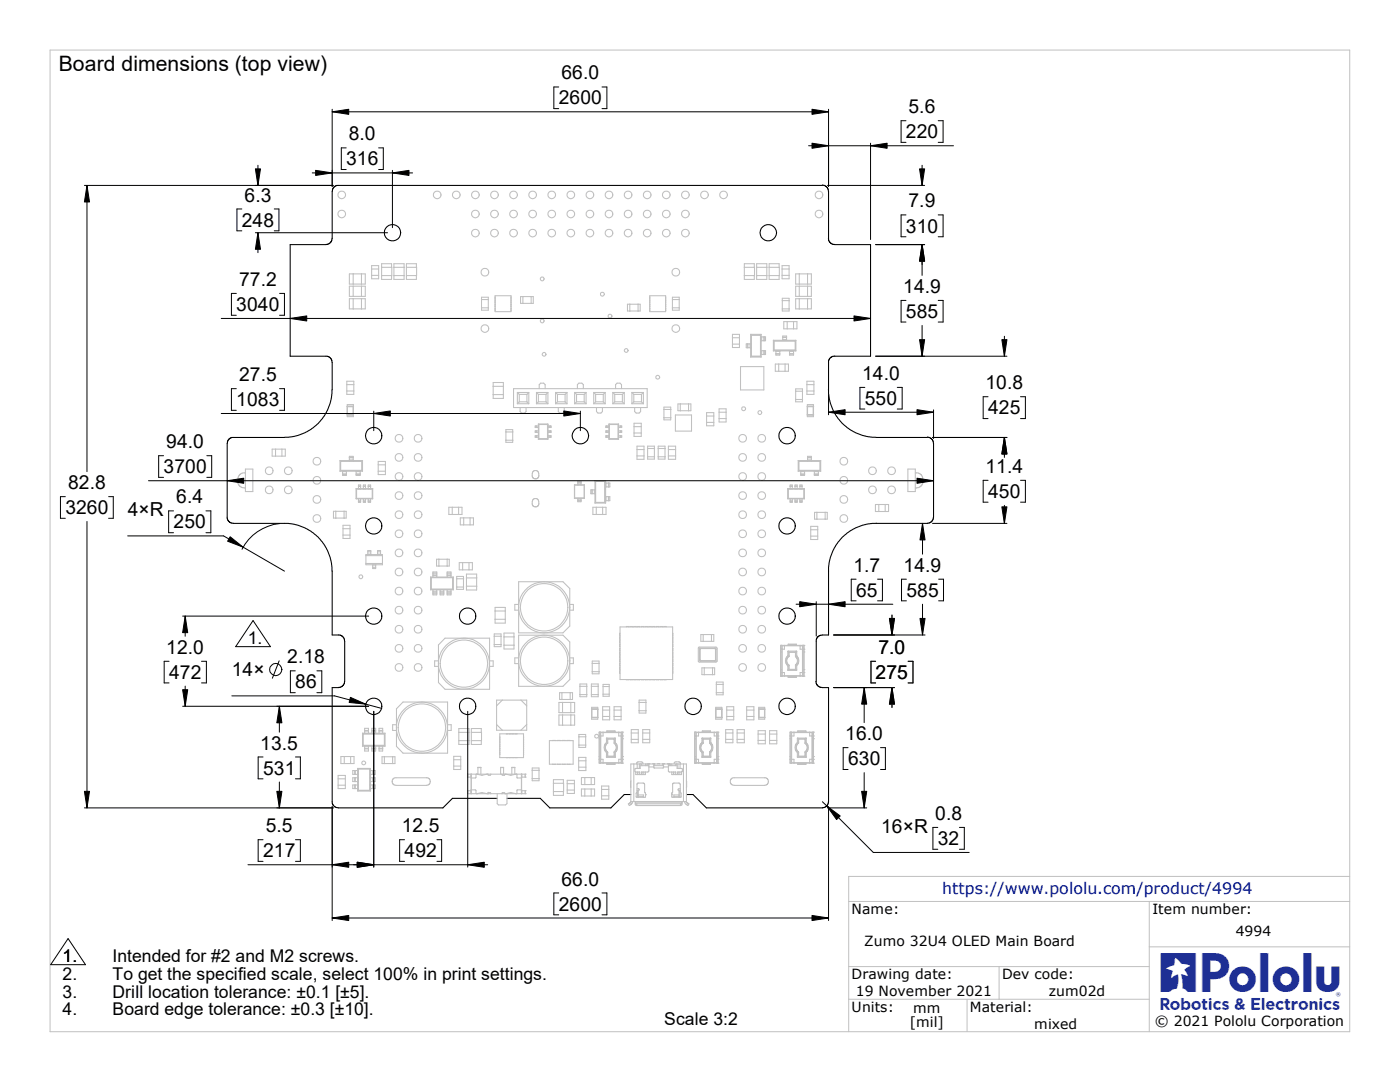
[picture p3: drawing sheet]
<svg xmlns="http://www.w3.org/2000/svg" width="279mm" height="216mm" viewBox="0 0 279 216" stroke-linecap="round" stroke-linejoin="round" font-family="sans-serif">
<defs><g id="words">
<text font-size="7.7" fill="#1e2f94" x="231.7" y="197.9">R</text>
<text font-size="4.2" x="11.7" y="14.1">Board dimensions (top view)</text>
<g font-size="3.9">
<text x="112.1" y="15.8">66.0</text>
<text x="111.5" y="20.8">2600</text>
<text x="181.3" y="22.6">5.6</text>
<text x="69.6" y="28">8.0</text>
<text x="180.8" y="27.6">220</text>
<text x="69.1" y="33">316</text>
<text x="48.8" y="40.2">6.3</text>
<text x="181.3" y="41.4">7.9</text>
<text x="48.3" y="45.2">248</text>
<text x="180.8" y="46.4">310</text>
<text x="47.7" y="57.1">77.2</text>
<text x="180.3" y="58.5">14.9</text>
<text x="47.2" y="62.1">3040</text>
<text x="180.8" y="63.4">585</text>
<text x="47.7" y="76">27.5</text>
<text x="172" y="75.8">14.0</text>
<text x="196.7" y="77.7">10.8</text>
<text x="47.2" y="81">1083</text>
<text x="172.6" y="80.8">550</text>
<text x="197.2" y="82.7">425</text>
<text x="33.2" y="89.4">94.0</text>
<text x="32.6" y="94.4">3700</text>
<text x="196.7" y="94.4">11.4</text>
<text x="13.6" y="97.6">82.8</text>
<text x="35.2" y="100.5">6.4</text>
<text x="197.2" y="99.4">450</text>
<text x="13" y="102.6">3260</text>
<text x="25.5" y="103">4×R</text>
<text x="34.6" y="105.5">250</text>
<text x="170.3" y="114.1">1.7</text>
<text x="170.9" y="119">65</text>
<text x="180.3" y="114.1">14.9</text>
<text x="180.9" y="119">585</text>
<text x="33.2" y="130.4">12.0</text>
<text x="33.7" y="135.4">472</text>
<text x="46.3" y="134.9">14×</text>
<text x="57.3" y="132.4">2.18</text>
<text x="58.9" y="137.4">86</text>
<text x="51.9" y="149.6">13.5</text>
<text x="168.7" y="147.7">16.0</text>
<text x="52.5" y="154.6">531</text>
<text x="169.2" y="152.7">630</text>
<text x="53" y="166">5.5</text>
<text x="80.2" y="166">12.5</text>
<text x="175.9" y="166.2">16×R</text>
<text x="186.6" y="163.6">0.8</text>
<text x="52.5" y="171">217</text>
<text x="80.7" y="171">492</text>
<text x="187.2" y="168.6">32</text>
<text x="112.1" y="176.7">66.0</text>
<text x="111.5" y="181.7">2600</text>
</g>
<g font-size="3.9" fill="#808000">
<text x="175.3" y="130.5">7.0</text>
<text x="174.7" y="135.4">275</text>
</g>
<g font-size="3.5">
<text x="49.4" y="128.6">1.</text>
<text x="12.5" y="192">1.</text>
<text x="12.5" y="195.6">2.</text>
<text x="22.5" y="192">Intended for #2 and M2 screws.</text>
<text x="22.5" y="195.6">To get the specified scale, select 100% in print settings.</text>
<text x="12.5" y="199.1">3.</text>
<text x="12.5" y="202.6">4.</text>
<text x="22.5" y="199.1">Drill location tolerance: ±0.1 [±5].</text>
<text x="22.5" y="202.6">Board edge tolerance: ±0.3 [±10].</text>
<text x="132.6" y="204.6">Scale 3:2</text>
</g>
<text font-size="3.2" fill="#018" x="188.1" y="178.4">https://www.pololu.com/product/4994</text>
<g font-size="2.8">
<text x="170" y="182.4">Name:</text>
<text x="230" y="182.4">Item number:</text>
<text x="172.5" y="188.7">Zumo 32U4 OLED Main Board</text>
<text x="246.6" y="186.7">4994</text>
<text x="170" y="195.4">Drawing date:</text>
<text x="200" y="195.4">Dev code:</text>
<text x="170" y="201.9">Units:</text>
<text x="170.8" y="198.8">19 November 2021</text>
<text x="182.2" y="202.1">mm</text>
<text x="193.6" y="201.9">Material:</text>
<text x="209.3" y="198.8">zum02d</text>
<text x="181.6" y="205">[mil]</text>
<text x="206.4" y="205.2">mixed</text>
<text x="230.5" y="204.7">© 2021 Pololu Corporation</text>
</g>
<text font-size="1" fill="#1e3095" x="266.6" y="198.8">®</text>
</g></defs>
<path d="M10 10h259.4v195.9h-259.4zM169.4 179.9h100M229.4 179.9v26M269.4 174.9h-100v31M169.4 192.9h60M169.4 199.4h60M193 199.4v6.5M199.4 192.9v6.5M229.4 188.9h40" fill="none" stroke="#c0c0c0" stroke-width=".2"/>
<g fill="none" stroke="#c0c0c0" stroke-width=".21">
<path d="M69.7 54.7h3.2v2h-3.2zM69.7 57.1h3.2v2h-3.2zM69.7 59.6h3.2v2h-3.2zM70.5 54.7v2M70.5 57.1v2M70.5 59.6v2M72.1 54.7v2M72.1 57.1v2M72.1 59.6v2M74.2 53h1.4v2.6h-1.4zM74.2 53.7h1.4M74.2 54.9h1.4"/>
<path d="M76.2 53.3h2v1.7h-2M78.1 53.3v-.7h-1.9v3.2h1.9v-.8M78.6 52.6h2v3.2h-2zM78.6 53.3h2.1M78.6 55h2.1M81.1 52.6h2v3.2h-2zM81.1 53.3h2M81.1 55h2M96.1 59.3h1.4v2.6h-1.4zM96.1 59.8h1.4M98.8 59h3.2v3.2h-3.2zM98.8 60h.1"/>
<path d="M98.8 59.7h.1M98.8 59.3h.1M102 60h.1M102 59.7h.1M102 59.3h.1M103.9 59.2h2.5v1.3h-2.5zM104.4 59.2v1.3M106 59.2v1.3M129.7 59h3.1v3.2h-3.1zM129.7 60h.1M129.7 59.7h.1M129.7 59.3h.1"/>
<path d="M132.8 60h.1M132.8 59.7h.1M132.8 59.3h.1M134.2 59.8h1.4M134.2 59.3h1.4v2.6h-1.4zM148.5 53.3h2.1v1.7h-2.1M150.5 53.3v-.7h-2v3.2h2v-.8M151 52.6h2v3.2h-2zM151 53.3h2.1M151 55h2.1M153.5 53.3h2v1.7h-2M155.5 53.3v-.7h-2v3.2h2v-.8"/>
<path d="M156.1 53h1.4v2.6h-1.4zM156.1 53.7h1.4M156.1 54.9h1.4M156.1 59.5h1.4v2.6h-1.4zM156.1 60h1.4M158.8 54.7h3.1v2h-3.1zM158.8 57.1h3.1v2h-3.1zM158.8 59.6h3.1v2h-3.1zM159.5 54.7v2M159.5 57.1v2M159.5 59.6v2M161.2 54.7v2"/>
<path d="M161.2 57.1v2M161.2 59.6v2M69.2 76.1h1.4v2.6h-1.4zM69.2 78h1.4M69.2 76.8h1.4M96.1 61.4h1.4M98.4 76.3h2.1v3.2h-2.1zM98.4 78.7h2.1M98.4 77.1h2.1M98.8 60.7h.1M98.8 61.2h.1M98.8 60.5h.1"/>
<path d="M98.8 61.5h.1M98.8 61.9h.1M102 60.7h.1M102 61.2h.1M102 60.5h.1M102 61.5h.1M102 61.9h.1M102.5 77.6h26.7v3.7h-26.7zM103.3 78.3h2.2M103.3 78.3v2.3M103.3 78.3l.3 .4M103.6 78.7h1.6"/>
<path d="M103.6 78.7v1.5M105.2 78.7v1.5M105.5 78.3l-.3 .4M105.5 78.3v2.3M107.1 78.3v2.3M107.1 78.3h2.2M107.1 78.3l.3 .4M107.4 78.7h1.6M107.4 78.7v1.5M107.6 77.6v-.8l.3-.3h.6l.3 .3v.8M109 78.7v1.5M109.3 78.3l-.3 .4"/>
<path d="M109.3 78.3v2.3M110.9 78.3h2.3M110.9 78.3v2.3M110.9 78.3l.4 .4M111.3 78.7h1.5M111.3 78.7v1.5M112.8 78.7v1.5M113.2 78.3l-.4 .4M113.2 78.3v2.3M114.7 78.3h2.3M114.7 78.3l.4 .4M114.7 78.3v2.3"/>
<path d="M115.1 78.7h1.5M115.1 78.7v1.5M115.2 77.6v-.8l.3-.3h.6l.3 .3v.8M116.6 78.7v1.5M117 78.3l-.4 .4M117 78.3v2.3M118.5 78.3h2.3M118.5 78.3v2.3M118.5 78.3l.4 .4M118.9 78.7h1.5M118.9 78.7v1.5M120.4 78.7v1.5"/>
<path d="M120.8 78.3l-.4 .4M120.8 78.3v2.3M122.3 78.3h2.3M122.3 78.3v2.3M122.3 78.3l.4 .4M122.7 78.7h1.5M122.7 78.7v1.5M122.9 77.6v-.8l.2-.3h.6l.3 .3v.8M124.2 78.7v1.5M124.6 78.3l-.4 .4M124.6 78.3v2.3M125.2 60.7h2.6v1.4h-2.6z"/>
<path d="M125.7 60.7v1.4M126.1 78.3h2.3M126.1 78.3l.4 .4M126.1 78.3v2.3M126.5 78.7h1.5M126.5 78.7v1.5M127.3 60.7v1.4M128 78.7v1.5M128.4 78.3l-.4 .4M128.4 78.3v2.3M129.7 60.7h.1M129.7 61.2h.1"/>
<path d="M129.7 60.5h.1M129.7 61.5h.1M129.7 61.9h.1M132.8 60.7h.1M132.8 61.2h.1M132.8 60.5h.1M132.8 61.5h.1M132.8 61.9h.1M134.2 61.4h1.4M146.2 66.7h1.4v2.6h-1.4zM146.2 67.4h1.4M146.2 68.7h1.4"/>
<path d="M147.8 73.2h4.6v4.6h-4.6zM149.1 69.4h.2M149.1 68.6v.8M149.3 68.6h.4M149.3 68.6h-.4v.8h.2M149.3 69.4h.5M149.3 68.6v.8M149.7 68.6v.8M149.7 68.6h.1M149.8 66.7h2.1M149.8 66.7l.1 .1M149.8 66.7v4.5"/>
<path d="M149.8 71.2h2.1M149.9 66.8v.1M149.9 66.8h1.9M149.9 71.1h1.9M149.9 66.8v4.3M149.9 71.1l-.1 .1M149.9 66.9h1.9M149.9 66.9v4.2M151.8 66.9v4.2M151.8 66.8v.1M151.8 66.8v4.3M151.8 71.1l.1 .1"/>
<path d="M151.9 70h.5M151.9 66.7l-.1 .1M151.9 66.7v4.5M151.9 70.7h.5M151.9 68h.5M151.9 67.2h.5M152 67.2v.8M152 70v.7M152.4 68h.1M152.4 67.2h.1M152.4 70h.1M152.4 70.7h.1"/>
<path d="M152.4 67.2v.8M152.4 70v.7M152.5 70h.3v.7h-.3M152.5 67.2h.3v.8h-.3M152.5 67.2v.8M152.5 70v.7M154.3 70h4.5M154.3 67.9v2.1M154.3 67.9l.1 .1M154.3 67.9h4.5M154.4 68h4.3M154.4 69.9h4.3"/>
<path d="M154.4 68v1.9M154.4 69.9l-.1 .1M154.5 69.8h4.2M154.5 69.8l-.1 .1M154.5 68v1.8M154.7 72.6h2.7v1.5h-2.7zM154.9 70.1h.7M154.9 70.6h.7M154.9 70v.9h.7v-.9M154.9 70.7h.7M155.4 72.6v1.5M156.1 61.6h1.4"/>
<path d="M156.2 67.9v-.8h.8v.8M156.2 67.8h.8M156.2 67.4h.8M156.2 67.3h.8M156.4 64.2h2.6v1.4h-2.6zM156.7 72.6v1.5M157.1 64.2v1.4M157.6 70.1h.8M157.6 70v.9h.8v-.9M157.6 70.6h.8M157.6 70.7h.8M158.4 64.2v1.4"/>
<path d="M158.7 68v1.8M158.7 69.8v.1M158.7 68v1.9M158.7 69.9l.1 .1M158.8 77.6h1.3v2.6h-1.3zM158.8 79.7h1.4M158.8 78.1h1.4M158.8 67.9v2.1M158.8 67.9l-.1 .1M161 76.1h1.4v2.6h-1.4zM161 78h1.4M161 76.8h1.4"/>
<path d="M47.4 96.1l.1 .5 .5 .5 1 .3M49 94.4h-.7l-.5 .4-.3 .5v.8M49 93.6h1.5v4.5h-1.5zM54.3 89.6h2.6v1.4h-2.6zM55 89.6v1.4M56.3 89.6v1.4M67.9 94h4.4M67.9 91.9v2.1M67.9 91.9v.1M67.9 91.9h4.4M67.9 92h4.4M67.9 92v1.9"/>
<path d="M67.9 93.9h4.4M67.9 93.9v.1M68 92v1.9M68 93.9h4.3M68 93.9h-.1M68.4 94.6h.7M68.4 94.1h.7M68.4 94v.9h.7v-.9M68.4 94.7h.7M69.3 82.8h1.2M69.3 80.7h1.2v2.4h-1.2zM69.3 81h1.2"/>
<path d="M69.3 81.2h1.2M69.3 81.2v1.5M69.3 82.7h1.2M69.7 91.8h.8M69.7 91.9v-.8h.8v.8M69.7 91.4h.8M69.7 91.3h.8M70.5 81.2v1.5M71.1 94v.9h.8v-.9M71.1 94.6h.8M71.1 97.5v2M71.1 94.1h.8"/>
<path d="M71.1 94.7h.8M71.1 97.5l.1 .1M71.1 97.5h3.3M71.1 99.5h3.3M71.1 97.5h3.2v2h-3.2M71.2 99.4h3.1M71.2 97.6v1.8M71.2 97.6h3.1M71.2 99.4l-.1 .1M71.5 99.5v.7h.5v-.7M71.5 97.5v-.7h.5v.7M71.5 99.9h.5"/>
<path d="M71.5 97.1h.5M71.5 97h.5M72.2 92l.1 1.9M72.3 93.9v.1M72.3 91.9v2.1M72.3 91.9v.1M72.5 97.5v-.7h.4v.7M72.5 99.5v.7h.4v-.7M72.5 99.9h.4M72.5 97.1h.4M72.5 97h.4M73.5 97.5v-.7h.5v.7"/>
<path d="M73.5 99.5v.7h.5v-.7M73.5 99.9h.5M73.5 97.1h.5M73.5 97h.5M74.3 97.6v1.8M74.3 99.4l.1 .1M74.4 97.5v2M74.4 97.5l-.1 .1M75.5 92.1h1.4v2.6h-1.4zM75.5 94h1.4M75.5 92.8h1.4M101 85.7h1.3v2.6h-1.3z"/>
<path d="M101 87.8h1.4M101 86.2h1.4M103.3 80.6h2.2M103.6 80.2h1.6M103.6 80.2l-.3 .4M103.8 81.3v.8l.3 .3h.6l.3-.3v-.8M105.2 80.2l.3 .4M106.9 86.3h.2M106.9 87.2h.2M106.9 85.3h.2M106.9 85v.3M106.9 86v.3"/>
<path d="M106.9 87v.2M107.1 85v.3M107.1 86v.3M107.1 87v.2M107.1 80.6h2.2M107.1 86.3h.4M107.1 87.2h.4M107.1 85.3h.4M107.4 80.2h1.6M107.4 84.6v3M107.4 80.2l-.3 .4M107.4 84.6l.1 .1"/>
<path d="M107.4 87.6h1.9M107.4 84.6h1.9M107.5 87.6v-2.9h1.8v2.9M107.5 86h-.7v.3h.1M107.5 87h-.7v.2h.1M107.5 85h-.7v.3h.1M107.5 94.9v-.6l-.3-.4h-.6l-.3 .3-.1 .9 .3 .4 .4 .1 .3-.1 .4-.6M107.5 84.7v2.8M107.5 87.5l-.1 .1M107.5 84.7h1.8M107.5 87.5h1.8M109 80.2l.3 .4"/>
<path d="M109.3 84.7v2.8M109.3 87.5v.1M109.3 86h.4M109.3 87h.4M109.3 85h.4M109.3 84.6v3M109.3 84.6v.1M109.3 86.3h.4M109.3 86h.1M109.3 87h.1M109.3 87.2h.4M109.3 85.3h.4"/>
<path d="M109.3 85h.1M109.7 86.3h.2M109.7 85.3h.2M109.7 87.2h.2M109.7 85v.3M109.7 86v.3M109.7 87v.2M109.7 86h.3v.3h-.1M109.7 87h.3v.2h-.1M109.7 85h.3v.3h-.1M109.9 85v.3M109.9 86v.3"/>
<path d="M109.9 87v.2M110.9 80.6h2.3M111.3 80.2h1.5M111.3 80.2l-.4 .4M111.4 81.3v.8l.3 .3h.6l.3-.3v-.8M112.8 80.2l.4 .4M114.6 96.7v2.7M114.6 96.7l.1 .1M114.6 96.7h2M114.6 99.4h2M114.7 80.6h2.3M114.7 96.8v2.6"/>
<path d="M114.7 99.4h1.9M114.7 96.8h1.9M114.7 99.4h-.1M115.1 80.2h1.5M115.1 80.2l-.4 .4M115.3 96.6h.7M115.3 96.7v-.6h.7v.6M115.3 99.4v.7h.7v-.7M115.3 96.4h.7M115.3 99.8h.7M115.3 99.6h.7M115.3 99.9h.7"/>
<path d="M115.3 96.2h.7M116.6 96.8v2.6M116.6 80.2l.4 .4M116.6 99.4h.1M116.6 96.7v.1M116.6 96.7v2.7M118.1 97.7h.1M118.1 98.5h.1M118.1 97.7h-.2v.8h.2M118.1 97.7v.8M118.2 97.7h.4M118.2 98.5h.5"/>
<path d="M118.2 97.7v.8M118.5 80.6h2.3M118.6 97.7v.8M118.6 97.7h.1M118.7 95.9l.2 .1v4.2M118.7 95.9h2.2M118.7 95.9v4.5M118.9 80.2h1.5M118.9 80.2l-.4 .4M119 81.3v.8l.3 .3h.6l.3-.3v-.8M120.4 80.2l.4 .4M120.7 96h-1.9v4.3h1.9"/>
<path d="M120.7 96v4.2M120.7 96v4.3M120.9 95.9v4.5M120.9 95.9l-.2 .1M120.9 99.1h.5M120.9 99.9h.5M120.9 96.4h.5M120.9 97.2h.5M120.9 96.4v.8M120.9 99.1v.8M121 86.3h.2M121 87.2h.2"/>
<path d="M121 85.3h.2M121 85v.3M121 86v.3M121 87v.2M121.2 85v.3M121.2 86v.3M121.2 87v.2M121.2 86.3h.4M121.2 87.2h.4M121.2 85.3h.4M121.4 96.4h.1M121.4 97.2h.1"/>
<path d="M121.4 99.9h.1M121.4 99.1h.1M121.4 96.4v.8M121.4 99.1v.8M121.5 99.1h.2v.8h-.2M121.5 96.4h.2v.8h-.2M121.5 96.4v.8M121.5 99.1v.8M121.5 84.6l.1 .1M121.5 87.6h1.9M121.5 84.6h1.9M121.5 84.6v3"/>
<path d="M121.6 87.6v-2.9h1.8v2.9M121.6 86h-.7v.3h.1M121.6 87h-.7v.2h.1M121.6 85h-.7v.3h.1M121.6 84.7h1.8M121.6 87.5h1.8M121.6 87.5l-.1 .1M121.6 84.7v2.8M122.3 80.6h2.3M122.7 80.2h1.5M122.7 80.2l-.4 .4M123.4 87.5v.1"/>
<path d="M123.4 84.7v2.8M123.4 86.3h.4M123.4 87.2h.4M123.4 85.3h.4M123.4 84.6v.1M123.4 84.6v3M123.5 86h.3M123.5 85h.3M123.5 87h.3M123.8 86.3h.2M123.8 87.2h.2M123.8 85.3h.2"/>
<path d="M123.8 85v.3M123.8 86v.3M123.8 87v.2M123.8 86h.3v.3h-.1M123.8 87h.3v.2h-.1M123.8 85h.3v.3h-.1M124 85v.3M124 86v.3M124 87v.2M124.2 80.2l.4 .4M126.1 80.6h2.3M126.5 80.2h1.5"/>
<path d="M126.5 80.2l-.4 .4M126.5 84.5h1.5v2.6h-1.5zM126.5 86.4h1.5M126.5 85.1h1.5M126.7 81.3v.8l.3 .3h.6l.2-.3v-.8M127.1 89h1.4v2.7h-1.4zM127.1 91h1.4M127.1 89.7h1.4M128 80.2l.4 .4M129.2 89h1.4v2.6h-1.4zM129.2 91.1h1.4M129.2 89.5h1.4"/>
<path d="M131.4 89h1.3v2.6h-1.3zM131.4 91.1h1.4M131.4 89.5h1.4M132.5 81.2h1.4v2.6h-1.4zM132.5 81.7h1.4M132.5 83.4h1.4M133.4 89h1.4v2.7h-1.4zM133.4 91h1.4M133.4 89.7h1.4M134.8 82.8h3.2v3.2h-3.2zM135.3 80.6h2.6v1.4h-2.6zM135.8 80.6v1.4"/>
<path d="M137.4 80.6v1.4M141 82.3h1.5v2.7h-1.5zM141 83h1.5M141 84.3h1.5M143.5 81.6h1.4v2.6h-1.4zM143.5 82.3h1.4M143.5 83.5h1.4M157.2 97.5h3.3M157.2 99.5h3.3M157.2 97.5l.1 .1M157.2 97.5v2M157.3 99.4h3.1"/>
<path d="M157.3 97.6h3.1M157.3 99.4l-.1 .1M157.3 97.6v1.8M157.7 99.5v.7h.4v-.7M157.7 97.5v-.7h.4v.7M157.7 99.9h.4M157.7 97.1h.4M157.7 97h.4M158.7 99.5v.7h.4v-.7M158.7 97.5v-.7h.4v.7M158.7 99.9h.4M158.7 97.1h.4"/>
<path d="M158.7 97h.4M159.3 94h4.5M159.3 91.9h4.5M159.3 91.9v2.1M159.3 91.9l.1 .1M159.4 92h4.3M159.4 93.9h4.3M159.4 93.9l-.1 .1M159.4 92v1.9M159.6 99.5v.7h.5v-.7M159.6 97.5v-.7h.5v.7M159.6 99.9h.5"/>
<path d="M159.6 97.1h.5M159.6 97h.5M159.8 94.6h.8M159.8 94.1h.8M159.8 94.7h.8M159.8 94v.9h.8v-.9M160.4 99.4l.1 .1M160.4 97.6v1.8M160.5 97.5h-3.2v2h3.2M160.5 97.5v2M160.5 97.5l-.1 .1M161.1 82.8h1.2"/>
<path d="M161.1 80.7h1.2v2.4h-1.2zM161.1 81h1.2M161.2 91.8h.7M161.2 91.4h.7M161.2 91.3h.7M161.2 91.9v-.8h.7v.8M161.2 81.2v1.5M161.2 81.2h1.1M161.2 82.7h1.1M161.2 82.7l1.2 .1M162.3 81.2v1.5M162.3 82.7v.1"/>
<path d="M162.3 81.1v.1M162.4 81.1l-1.2 .1M162.5 94.6h.8M162.5 94.1h.8M162.5 94.7h.8M162.5 94v.9h.8v-.9M163.7 93.9h-4.3M163.7 93.9h.1M163.7 92v1.9M163.7 93.9l.1 .1M163.8 91.9v2.1M163.8 91.9l-.1 .1"/>
<path d="M181.2 93.6h1.5v4.5h-1.5zM182.7 94.4h.6l.6 .4 .2 .5 .1 .8M184.2 96.1l-.1 .5-.4 .5-1 .3M66.5 102h2.6v1.4h-2.6zM67 102v1.4M68.5 104.8h1.3v2.6h-1.3zM68.5 106.8h1.3M68.5 105.5h1.3M68.7 102v1.4M71.5 100h.5M72.5 100h.4M73 110.7h3.3v2h-3.3z"/>
<path d="M73 112.4h3.3M73 110.9h3.3M73.4 110.7v-.8h.6v.8M73.4 110.6h.6M73.4 110.1h.6M73.5 100h.5M74.4 112.7v.8h.6v-.8M74.4 112.7h.6M74.4 113.2h.6M75.4 110.6h.5M75.4 110.7v-.8h.5v.8M75.4 110.1h.5"/>
<path d="M85.9 115.1l.2 .2v2.3M85.9 115.1h4.6M85.9 117.7h4.6M85.9 115.1v2.6M86 115.2h4.4v2.4h-4.4zM86.1 117.6l-.2 .1M86.1 117.6h4.2M86.4 114.9h.8M86.4 115.1v-1h.8v1M86.4 117.7v1h.8v-1M86.4 118h.8M86.4 118.3h.8"/>
<path d="M86.4 114.6h.8M86.4 118.5h.8M86.4 114.3h.8M87.1 111.6h2.6v1.3h-2.6zM87.6 111.6v1.3M87.8 118h.8M87.8 117.7v1h.8v-1M87.8 118.3h.8M87.8 118.5h.8M89.2 114.9h.8M89.2 118h.8M89.2 118.3h.8"/>
<path d="M89.2 115.1v-1h.8v1M89.2 117.7v1h.8v-1M89.2 111.6v1.3M89.2 114.6h.8M89.2 118.5h.8M89.2 114.3h.8M89.6 101.2h2.6v1.5h-2.6zM90.3 101.2v1.5M90.3 117.6l.2 .1M90.5 115.1l-.2 .2v2.3M90.5 115.1v2.6M91.1 115h1.4v2.6h-1.4z"/>
<path d="M91.1 117.1h1.4M91.1 115.5h1.4M91.5 101.2v1.5M91.7 112.3h2.6v1.4h-2.6zM91.9 103.3h2.6v1.4h-2.6zM92.3 112.3v1.4M92.5 103.3v1.4M93.1 114.6h2v3.1h-2zM93.1 115.3h2.1M93.1 117h2.1M93.6 112.3v1.4M93.8 103.3v1.4"/>
<path d="M103.5 116.1h8.9l1.3 1.3v7.5l-1.3 1.4h-8.9zM107.5 100.5v-.6l-.3-.4h-.6l-.3 .3-.1 .9 .3 .3 .6 .1 .3-.2 .2-.4M118.3 101.2h2.6v1.5h-2.6zM118.7 100.4h2.2M118.9 100.2l-.2 .2M118.9 100.2h1.8M119 101.2v1.5M120.3 101.2v1.5M120.7 100.2v.1M120.7 100.3l.2 .1M157.7 100h.4M158.7 100h.4"/>
<path d="M159.6 100h.5M161.8 105h1.4v2.7h-1.4zM161.8 105.7h1.4M161.8 107h1.4M162.6 102.2h2.5v1.4h-2.5zM163 102.2v1.4M164.7 102.2v1.4M174.7 100.7h2.6v1.4h-2.6zM175.4 100.7v1.4M176.7 100.7v1.4M87.5 131.9h-.8v1.1h.8M88.8 127.3h8.9v10.2h-8.9l-1.3-1.3v-7.5z"/>
<path d="M97.7 131.9h.7v1.1h-.7M98.6 128.6h1.4M98.6 126.5h1.4v2.5h-1.4zM98.6 127h1.4M98.8 121.2h2v3.1h-2zM98.8 121.9h2.1M98.8 123.6h2.1M99.1 139.7h6v6h-6zM100.2 139.7l-1.1 1.1M100.6 127.1h2M100.6 126.3h2v3.2h-2zM100.6 128.7h2"/>
<path d="M103.5 120.6h-.8v1.2h.8M103.5 131.3h-.8v1.1h.8M103.5 126.7h8.9l1.3 1.4v7.5l-1.3 1.3h-8.9zM104 139.7l1.1 1.1M111.7 138.2h2.6v1.4h-2.6zM112.1 138.2v1.4M113.7 120.6h.7v1.2h-.7M113.7 131.3h.7v1.1h-.7M113.8 138.2v1.4M115.7 136.9h1.4M115.7 138.6h1.4M115.7 136.5h1.4v2.5h-1.4z"/>
<path d="M118 136.9h1.4M118 136.5h1.4v2.5h-1.4zM118 138.6h1.4M118.2 131.9h1.3v2.6h-1.3zM118.2 134h1.4M118.2 132.4h1.4M120.4 136.6h1.2v2.3h-1.2zM120.4 137h1.2M120.4 138.5h1.2M123.7 129.4v.4M123.7 125.1h10.5v10.5h-10.5zM123.7 126.4v.4"/>
<path d="M123.7 127.1v.5M123.7 133.9v.4M123.7 127.8v.5M123.7 128.6v.4M123.7 130.1v.5M123.7 130.9v.4M123.7 131.6v.4M123.7 132.3v.5M123.7 133.1v.5M125 125.1h.4M125 135.6h.4M125.7 125.1h.5"/>
<path d="M125.7 135.6h.5M126.5 125.1h.5M126.5 135.6h.5M127.3 125.1h.4M127.3 135.6h.4M127.6 139.7h1.3v2.6h-1.3zM128 125.1h.4M128 135.6h.4M128.7 125.1h.5M128.7 135.6h.5M129.5 125.1h.5M129.5 135.6h.5"/>
<path d="M130.3 125.1h.4M130.3 135.6h.4M131 125.1h.4M131 135.6h.4M131.7 125.1h.5M131.7 135.6h.5M132.5 125.1h.4M132.5 135.6h.4M134.2 129.4h.1M134.2 126.4h.1M134.2 126.8h.1M134.2 127.1h.1"/>
<path d="M134.2 127.6h.1M134.2 134.3h.1M134.2 133.9h.1M134.2 127.8h.1M134.2 128.3h.1M134.2 133.6h.1M134.2 133.1h.1M134.2 132.8h.1M134.2 132.3h.1M134.2 128.6h.1M134.2 129h.1M134.2 132h.1"/>
<path d="M134.2 131.6h.1M134.2 129.8h.1M134.2 130.9h.1M134.2 131.3h.1M134.2 130.1h.1M134.2 130.6h.1M139.4 129.3l.1-.2h3.4l.2 .2v2.7M139.4 129.3v2.7l.1 .1h3.4l.2-.2M139.6 129.6l.1-.2h3l.1 .2M139.6 131.7l.2 .2M139.6 131.7h.1M139.6 129.6h.1"/>
<path d="M139.6 129.6v2.1M139.7 131.7l.1 .2h2.9l.1-.2M139.7 131.7h.1M139.7 129.6v2.1M139.7 131.7l.1 .1M139.8 129.4l-.1 .2M139.8 131.8v.1M139.8 131.8h2.9M139.8 129.4h2.9M139.8 131.9h2.9M139.9 126.6h2.6v1.4h-2.6zM140.1 133.3h2.5v1.3h-2.5z"/>
<path d="M140.3 126.6v1.4M140.5 133.3v1.3M142 126.6v1.4M142.2 133.3v1.3M142.7 129.4l.1 .2M142.7 129.3l.2 .3M142.7 129.3l-2.9 .1M142.7 129.3v.1M142.7 131.8v.1M142.8 131.7l-.1 .1M142.8 129.6h.1M142.8 131.7h.1"/>
<path d="M142.8 129.6v2.1M142.9 131.7l-.2 .2M142.9 129.6v2.1M143 136.6h1.4M143 138.2h1.4M143 136.1h1.3v2.5h-1.3zM155.8 133.6h.1M155.8 130.1h.1M155.8 129.5h.1M155.8 128.8h.1M155.8 134.2h.1M155.8 134.9h.1"/>
<path d="M155.8 134.2h.7v.7M155.8 128.8h4.6M155.8 134.9h4.6M155.8 128.8v6.1M156 134.9h.1M156 129.5h.1M156 134.2h.1M156.5 128.8v.7h-.7M157.2 133.7l.1 .1M157.2 130v.9h.2M157.2 130.9l-.2 .2-.2 .6v.6l.4 .5M157.2 132.8v.9"/>
<path d="M157.2 130l.2 .2M157.2 130.8l.2 .1M157.3 129.9l-.1 .1M157.3 134.9v.3h1.6v-.3M157.3 128.8v-.3h1.6v.3M157.3 128.6h1.6M157.3 129.9l.2 .2M157.3 133.8h1.6M157.3 129.9h1.6M157.3 135h1.6M157.3 135.1h1.6M157.3 128.7h1.6"/>
<path d="M157.4 133.6h1.4M157.4 130.9h.1M157.4 130.9v.1M157.4 130.9l-.3 .3-.2 .6 .2 .6 .3 .4M157.4 133.6h.1M157.4 130.2h1.4M157.4 130.2v.7M157.4 132.8v.8M157.4 133.6l-.2 .1M157.4 132.8h-.2M157.4 131l-.4 .6 .1 .7 .3 .4M157.4 132.7v.1"/>
<path d="M157.4 132.7l.1 .1M157.5 130.9l-.1 .1M157.5 132.8l-.3 .1M157.5 130.1l-.1 .1M157.5 130.1v.8M157.5 132.8v.8M157.5 130.1h1.2M157.5 133.6h1.2M157.5 133.6l-.2 .2M158.7 132.7l.1 .1M158.7 131l.4 .6v.6l-.4 .5M158.7 130.9l.1 .1 .1-.1"/>
<path d="M158.7 130.1l.1 .1M158.7 130.1v.8M158.7 132.7v.9M158.7 130.9h.1M158.7 133.6l.2 .2M158.8 133.6h-.1M158.8 130.9h.1M158.8 130.2v.7M158.8 132.8v.8M158.8 133.6l.2 .1M158.8 132.8h.2M158.9 130.9l.3 .5 .1 .6-.5 .8"/>
<path d="M158.9 129.9l.1 .1M158.9 129.9l-.2 .2M159 133.7l-.1 .1M159 130.9h-.1M159 130.9l.4 .8-.1 .6-.3 .5M159 130l-.2 .2M159 130.8l-.2 .1M159 130v.9M159 132.8v.9M159.7 128.8v.7h.7M160.1 134.8l.1 .1M160.1 128.9l-4.1-.1v6.1"/>
<path d="M160.1 134.8l-4.1 .1M160.1 128.9v5.9M160.2 128.8l-.1 .1M160.2 128.8h.1M160.2 134.9h.1M160.2 128.8v6.1M160.4 129.5h.1M160.4 130.1h.1M160.4 128.8h.1M160.4 133.6h.1M160.4 134.2h.1M160.4 134.9h.1"/>
<path d="M160.4 128.8v6.1M160.4 134.2h-.7v.7M67.5 154.7h1.4v2.7h-1.4zM67.5 156.7h1.4M67.5 155.4h1.4M68 151h2.7v1.4h-2.7zM68.7 151v1.4M70 151v1.4M70.8 153.8h.1M70.8 156.6h.1M70.8 155.2h.1M70.8 155.2h-.4v.8h1"/>
<path d="M70.8 156.6h-.4v.8h1M70.8 153.8h-.4v.7h1M70.8 153.8v.7M70.8 155.2v.8M70.8 156.6v.8M70.9 155.2h.5M70.9 156.6h.5M70.9 153.8h.5M70.9 153.8v.7M70.9 155.2v.8M70.9 156.6v.8M71.4 153.3h2.5"/>
<path d="M71.4 153.3l.1 .1M71.4 157.8h2.5M71.4 153.3v4.5M71.5 153.4v.1M71.5 157.8h2.4M71.5 153.4h2.4M71.5 153.4v4.4M71.5 157.8h-.1M71.5 157.7v.1M71.5 157.7h2.3M71.5 153.5h2.3M71.5 153.5v4.2"/>
<path d="M72.3 146.3v2.6M72.3 146.3l.1 .1M72.3 148.9h4.5M72.3 146.3h4.5M72.4 146.4l.1 .1M72.4 146.4h4.4M72.4 146.4v2.4M72.4 148.8h4.4M72.4 148.8l-.1 .1M72.5 148.7l-.1 .1M72.5 146.5h4.2M72.5 146.5v2.2"/>
<path d="M72.5 148.7h4.2M72.8 148.8h.7v1.1h-.7zM72.8 145.3h.7v1h-.7zM72.8 145.9h.7M72.8 149.3h.7M72.8 145.8h.7M72.8 149.4h.7M73.8 157.7l.1 .1M73.8 153.5v4.2M73.9 153.4l-.1 .1M73.9 157.8h.1M73.9 155.2h.5"/>
<path d="M73.9 153.3v4.5M73.9 153.3v.1M73.9 157.4h.1M73.9 156.6h.5M73.9 153.8h.5M73.9 154.5h.1M73.9 156h.1M74 154.5h.4M74 156h.4M74 157.4h.4M74 153.8v.7M74 155.2v.8"/>
<path d="M74 156.6v.8M74.2 148.8h.8v1.1h-.8zM74.2 145.3h.8v1h-.8zM74.2 145.9h.8M74.2 149.3h.8M74.2 145.8h.8M74.2 149.4h.8M74.4 156.6h.1M74.4 155.2h.1M74.4 153.8h.1M74.4 153.8v.7M74.4 155.2v.8"/>
<path d="M74.4 156.6v.8M74.5 155.2h.4v.8h-.5M74.5 156.6h.4v.8h-.5M74.5 153.8h.4v.7h-.5M74.5 153.8v.7M74.5 155.2v.8M74.5 156.6v.8M75.6 148.8h.8v1.1h-.8zM75.6 145.3h.8v1h-.8zM75.6 145.9h.8M75.6 149.3h.8M75.6 145.8h.8"/>
<path d="M75.6 149.4h.8M76.2 151h2.6v1.4h-2.6zM76.7 148.7l.1 .1M76.7 146.5v2.2M76.7 151v1.4M76.8 146.4l-.1 .1M76.8 146.4v2.4M76.8 148.8v.1M76.8 146.3v2.6M76.8 146.3v.1M78.4 151v1.4M79.1 144.6h-.7v1.2h.7"/>
<path d="M80.4 140.1h8.9v10.2h-8.9l-1.3-1.4v-7.5zM85.1 155.2l.6 .2 .2 .6-.3 .5-.5 .2h-6.1l-.5-.2-.3-.5 .2-.6 .4-.2h6.3M89.3 144.6h.7v1.2h-.7M90.6 150.9h1.3v2.6h-1.3zM90.6 151.6h1.3M90.6 152.9h1.3M91.6 147.8h2M91.6 145.4h2v3.1h-2zM91.6 146.1h2M93.3 154.5v.6h.7M93.3 157.8v.6h11.5M93.3 154.5h11.5"/>
<path d="M93.3 157.8h.7M93.3 154.5v.6M93.3 157.8v.6M94 158.4h.1M94 155.1h.1M94 154.5v3.9M94 157.6h1l.1 .8M94.1 146.1h2v1.7h-2M94.1 154.5v3.9M95.1 154.5l-.2 .7h-.9M95.2 158.4l.9-.2 1.1 .2M95.2 158.4h.1"/>
<path d="M95.2 154.5h.1M95.2 154.5l.9 .2 1.1-.2M95.4 154.5v-1.4h.6v1.4M95.4 153.2h.6M96.1 146.1v-.7h-2v3.1h2v-.7M97.2 158.4h.1M97.2 154.5h.1M97.4 158.4h.1M97.4 154.5l.1 .2h.4l.1-.2M97.5 158.2h.4v.2M97.5 158.1l-.1 .1v.2M99.1 144.6l1.1 1.1"/>
<path d="M99.2 158.4v2l.3 .2h1.4l.3-.2v-2M99.7 149.3h.1M99.7 148.3h.1M99.7 147.5h.1M99.7 146.4h4.8v4.8h-4.8zM99.7 147.8h.1M99.7 147.1h.1M99.7 148.6h.1M99.7 149h.1M99.7 150.1h.1M99.7 150.5h.1M99.7 149.8h.1"/>
<path d="M99.9 154.5v-1.4h.6v1.4M99.9 153.2h.6M100.2 158.4h.1M100.2 154.5v.2h.4M100.2 158.4v-.2h.5l.1 .2M100.8 158.4h.1M100.8 154.5l-.2 .2M100.9 154.5a2.53 2.53 0 0 0 2.1 0M100.9 158.4a2.53 2.53 0 0 1 2.1 0M102.2 154.5v-1.4h.5v1.4M102.2 153.2h.5M103 158.4h.1"/>
<path d="M103 154.5h.1M103 154.5l.2 .1v.6h.9M104.1 155.2h.1M104.1 157.6h.1M104.1 157.6h-.9v.7l-.2 .1M104.1 157.8h.1M104.1 155.1h.7M104.1 155.1v-.6v3.9M104.1 157.8h.7M104.1 157.8v.6M104.5 149.3h.1M104.5 148.3h.1"/>
<path d="M104.5 147.5h.1M104.5 147.8h.1M104.5 147.1h.1M104.5 148.6h.1M104.5 149h.1M104.5 150.1h.1M104.5 150.5h.1M104.5 149.8h.1M104.8 157.8h.1M104.8 158.4h.1M104.8 155.1h.1M104.8 154.5h.1"/>
<path d="M104.8 154.5v.6M104.8 157.8v.6M105.1 144.6l-1.1 1.1M106.2 153.2h1.4v2.6h-1.4zM106.2 155.4h1.4M106.2 153.7h1.4M109.6 147.8h4.8v4.7h-4.8zM110.3 152.5h.5M110.3 147.8h.5M110.4 155.6h2v3.1h-2zM110.4 157.9h2.1M110.4 156.3h2.1"/>
<path d="M111.3 152.5h.5M111.3 147.8h.5M111.5 140.2h3.2v2h-3.2zM111.5 142.7h3.2v2h-3.2zM112.2 152.5h.6M112.2 147.8h.6M112.3 140.2v2M112.3 142.7v2M113.2 152.5h.5M113.2 147.8h.5M113.2 155.7h1.4v2.6h-1.4zM113.2 156.4h1.4"/>
<path d="M113.2 157.6h1.4M113.9 140.2v2M113.9 142.7v2M115.5 151.1h1.4v2.7h-1.4zM115.5 151.8h1.4M115.5 153.1h1.4M115.5 146.6h1.4v2.5h-1.4zM115.5 147h1.4M115.5 148.7h1.4M116 157.4h2.7v1.4h-2.7zM116 155.2h2.7v1.3h-2.7zM116.7 155.2v1.3"/>
<path d="M116.7 157.4v1.4M118 155.2v1.3M118 157.4v1.4M118.1 141.1h1.2v2.4h-1.2zM118.1 141.5h1.2M118.1 141.4h1.2M118.1 141.5v1.6M118.1 143.1l1.2 .1M118.1 143.1h1.2M119.3 143.1v.1M119.3 141.5v1.6M119.6 151h.1"/>
<path d="M119.6 147.4h.1M119.6 146.9h.1M119.6 151.5h.1M119.6 146.1h.1M119.6 152.3h.1M119.6 152.3h4.6M119.6 146.1h4.6M119.6 151.5h.8v.8M119.6 146.1v6.2M119.8 146.1h.1M119.8 152.3h.1M119.8 146.1l.1 .1"/>
<path d="M119.8 151.5h.1M119.8 146.9h.1M119.8 146.1v6.2M119.9 152.2l-.1 .1M119.9 152.2h4.1M119.9 146.2h4.1M119.9 146.2v6M120.1 156.8h1.4v2.7h-1.4zM120.1 157.5h1.4M120.1 158.8h1.4M120.3 141h1.4v2.6h-1.4zM120.3 141.7h1.4"/>
<path d="M120.3 143h1.4M120.4 146.1v.8h-.8M121 151l.1 .1M121 147.3v.9l.2 .1M121 150.2v.8M121 147.3l.2 .2M121.1 147.3h-.1M121.1 146.1v-.3h1.6v.3M121.1 152.3v.2h1.6v-.2M121.1 151.1h1.6M121.1 147.3h1.6M121.1 152.3h1.6"/>
<path d="M121.1 152.4h1.6M121.1 145.9h1.6M121.1 147.3l.2 .1M121.2 150.9h1.4M121.2 147.5h1.4M121.2 148.3l-.3 .2-.2 .6 .2 .6 .3 .4M121.2 148.3h.1M121.2 150.9l.1 .1M121.2 147.5v.8M121.2 150.1v.8M121.2 150.9l-.2 .1M121.2 150.1l-.2 .1"/>
<path d="M121.2 148.3l-.4 .6 .1 .7 .3 .4M121.2 150v.1M121.2 150l.1 .2M121.3 147.4l-.1 .1M121.3 148.3l-.3-.1-.2 .2-.2 .7v.5l.4 .6M121.3 148.3h-.1M121.3 150.2h-.3M121.3 151h1.3M121.3 147.4h1.3M121.3 147.4v.9M121.3 150.2v.8M121.3 151l-.2 .1"/>
<path d="M122.6 150.1h.1M122.6 148.3h.1M122.6 147.4v.1M122.6 141h1.4v2.6h-1.4zM122.6 141.7h1.4M122.6 143h1.4M122.6 147.4v.9M122.6 150.1v.9M122.6 151l.1 .1M122.6 148.3l.4 .6v.5l-.4 .7M122.6 150.9v.1M122.6 147.5v.8"/>
<path d="M122.6 150.1v.8M122.6 150.9l.2 .1M122.6 150.1l.2 .1M122.7 148.3l.3 .5 .1 .6-.3 .5-.2 .2M122.7 147.3h.1M122.7 147.3l-.1 .1M122.8 151l-.1 .1M122.8 148.2l-.1 .1M122.8 148.2l.3 .5 .1 .6-.2 .6-.2 .3M122.8 147.3l-.2 .2M122.8 148.2l-.2 .1M122.8 147.3v.9"/>
<path d="M122.8 150.2v.8M123.5 146.1v.8h.7M124 146.2v6M124 152.2v.1M124 152.3h.1M124 146.1v.1M124 146.1v6.2M124.2 151.5h.1M124.2 152.3h.1M124.2 151h.1M124.2 147.4h.1M124.2 146.9h.1"/>
<path d="M124.2 146.1h.1M124.2 151.5h-.7v.8M124.2 146.1v6.2M125.9 157v.1M125.9 155.8v.2M125.9 159.9h.6M125.9 160l-.3 .2M125.9 160h.4M126 145.6h1.4v2.6h-1.4zM126 146.3h1.4M126 147.5h1.4M126.2 159.9v.3l-.3 .4"/>
<path d="M126.3 159.9v.1M126.5 152.4h-.6v7.6M126.5 152.4v7.5M126.5 152.4h2.3M126.5 159.9h10.5M126.7 159.9l.1 .7 .3 .1M126.9 154.1v.5h1.9v-.5M126.9 154.1h.7M127 152.4l.3-.4h.8l.3 .4M127.1 157.7h.3M127.1 157.4h.3M127.2 152.4v.9"/>
<path d="M127.2 154.1v.5M127.2 157.7v1.4M127.4 157.4l.2 .1-.2 .2v1.4M127.4 158.6h1v.5M127.4 159h1M127.6 154.1h.1v.5M127.6 154.1v.5M127.6 140.2h1.3M127.6 141.8h1.3M127.6 152.4v.9M127.8 152.4l.3 .2v.2M128 152.4v.1"/>
<path d="M128.1 154.1v.5M128.3 146.3h1.4M128.3 145.6h1.4v2.6h-1.4zM128.3 147.5h1.4M128.5 154.1v.5M128.8 158.6h.1M128.8 158.2v.9l-1.8-.1v-.8l.1-.1v-1.7l.2-.1h1.2l.1 .1 .1 1.7 .1 .2M128.8 152.4h.3M128.8 152.4v.4M129.1 152.4h.4M129.1 152.4v.4M129.5 152.4v1.5l-.2 .2h-1.3v.5"/>
<path d="M129.5 152.8h-1.7v.5l-1.1 .1v.5l.2 .2M129.5 152.4h1M129.5 153h1M129.7 152.4h-.4v.4M130.3 152.4h.3v.4M130.5 152.4v.8l.1 .1 1.8-.1v-.8M130.5 152.4h1.8M130.5 152.8h1.9M131.3 152.4h.3M132.2 152.4h.4M132.3 152.4h.1M132.3 152.4v.4"/>
<path d="M132.4 152.4h1M132.4 153h1M133.2 152.4h.4M133.4 152.8h1.7v.5l1 .1 .1 .5-.2 .2M133.4 152.4v1.5l.2 .2h1.1M133.4 152.4h.2M133.6 152.4h3.4v7.6M133.6 152.4v.4M133.8 152.4v.4M134.1 158.6h.1M134.1 158.2v.9l1.8-.1v-.8l-.1-.1v-1.6l-.2-.2h-1.2l-.2 .1v1.7l-.1 .2M134.1 152.4v.4"/>
<path d="M134.1 154.1v.5h1.9v-.5M134.4 154.1v.5M134.5 159h1M134.5 152.4l.2-.4h.9l.2 .4M134.7 154.1h.2v.5M134.7 154.1v.5M134.9 152.4v.1M135.1 152.4l-.3 .2v.2M135.3 152.4v.9M135.3 154.1v.5M135.5 157.7h.2M135.5 157.7v1.4"/>
<path d="M135.5 157.7h.1M135.5 158.6h-1v.5M135.7 154.1v.5M135.7 157.7v1.4M135.7 157.7h.1M135.7 152.4v.9M135.8 157.4l-.5 .1v.2l.2 .1M136 154.1h-.8v.5M136.1 159.9v.7l-.3 .1M136.4 152.4v7.5M136.6 160l.1 .3 .3 .3M136.6 159.9v.1"/>
<path d="M137 155.8v1.3M137 160l.2 .2M138.6 151h.1M138.6 147.4h.1M138.6 151.5h.1M138.6 152.3h.1M138.6 146.9h.1M138.6 146.1h.1M138.6 152.3h4.7M138.6 151.5h.8v.8M138.6 146.1h4.7M138.6 146.1v6.2"/>
<path d="M138.9 152.3h.1M138.9 146.1h.1M138.9 151.5h.1M138.9 146.9h.1M138.9 146.1v.1M138.9 146.1v6.2M138.9 152.2v.1M138.9 146.2v6M138.9 152.2h4.1M138.9 146.2h4.1M139.4 146.1v.8h-.8M140.1 151l.1 .1"/>
<path d="M140.1 147.3l.2 .2M140.1 147.3v.9l.2 .1M140.1 150.2v.8M140.2 147.3h-.1M140.2 152.3v.2h1.6v-.2M140.2 146.1v-.3h1.6v.3M140.2 151.1h1.6M140.2 147.3l.1 .1M140.2 147.3h1.6M140.2 152.3h1.6M140.2 152.4h1.6M140.2 145.9h1.6"/>
<path d="M140.3 150.9h1.4M140.3 150.9v.1M140.3 148.3h.1M140.3 147.5h1.4M140.3 148.3l-.3 .2-.2 .6 .1 .6 .4 .4M140.3 147.5v.8M140.3 150.1v.8M140.3 150.9l-.2 .1M140.3 150.1l-.2 .1M140.3 148.3l-.4 .6 .1 .7 .3 .4M140.3 150v.1M140.3 150v.2"/>
<path d="M140.3 148.3l-.2-.1-.3 .2-.2 .7 .1 .5 .4 .6M140.3 147.4v.1M140.3 150.2h-.2M140.3 151h1.3M140.3 147.4v.9M140.3 150.2v.8M140.3 147.4h1.3M140.3 151l-.1 .1M141.6 148.3h.1M141.6 150.1h.1M141.6 147.4l.1 .1M141.6 147.4v.9"/>
<path d="M141.6 150.1v.9M141.6 151l.2 .1M141.6 148.3l.4 .5v.6l-.4 .7M141.7 150.9l-.1 .1M141.7 147.5v.8M141.7 150.1v.8M141.7 148.3h.1M141.7 150.9l.2 .1M141.7 150.1l.2 .1v.8M141.7 148.3l.4 .5v.6l-.2 .5-.3 .2M141.8 147.3h.1M141.8 147.3l-.2 .1"/>
<path d="M141.9 151l-.1 .1M141.9 148.2l-.2 .1M141.9 148.2l.3 .5 .1 .6-.2 .6-.3 .3M141.9 147.3l-.2 .2M141.9 147.3v.9M142.5 146.1v.8h.8M142.8 141.1h1.3v2.4h-1.3zM142.8 141.5h1.3M142.8 141.4h1.3M142.9 141.5v1.6M142.9 143.1l1.2 .1M143 152.2l.1 .1"/>
<path d="M143 146.2v6M143.1 152.3h.1M143.1 146.1l-.1 .1M143.1 146.1v6.2M143.3 146.9h.1M143.3 146.1h.1M143.3 147.4h.1M143.3 151h.1M143.3 151.5h.1M143.3 152.3h.1M143.3 151.5h-.8v.8M143.3 146.1v6.2"/>
<path d="M144.8 146.3h1.5M144.8 145.6h1.5v2.6h-1.5zM144.8 147.5h1.5M145 141h1.4v2.6h-1.4zM145 141.7h1.4M145 143h1.4M147.1 146.3h1.4M147.1 145.6h1.4v2.6h-1.4zM147.1 147.5h1.4M149 141h1.5v2.6h-1.5zM149 141.7h1.5M149 143h1.5"/>
<path d="M151.3 147.7h1.4M151.3 146.5h1.4M151.3 145.8h1.4v2.6h-1.4zM151.4 141.5h1.3M151.4 141.4h1.2M151.4 141.1h1.2v2.4h-1.2zM151.5 143.1l1.2 .1M151.5 143.1h1.1M151.5 141.5v1.6M152.6 143.1v.1M152.6 141.5v1.6M152.6 155.2l.6 .2 .2 .6-.2 .4-.6 .3h-6.1l-.5-.2-.2-.3v-.6l.5-.4h6.3"/>
<path d="M153.6 147.7h1.4M153.6 146.5h1.4M153.6 145.8h1.4v2.6h-1.4zM157.7 151.5h.1M157.7 152.3h.1M157.7 151h.1M157.7 147.4h.1M157.7 146.9h.1M157.7 146.1h.1M157.7 146.1v6.2M157.7 152.3h4.6M157.7 146.1h4.6"/>
<path d="M157.7 151.5h.8v.8M157.9 152.3h.1M157.9 146.1h.1M157.9 151.5h.1M157.9 146.9h.1M157.9 146.1l.1 .1M157.9 146.1v6.2M158 152.2l-.1 .1M158 152.2h4.1M158 146.2h4.1M158 146.2v6M158.5 146.1v.8h-.8"/>
<path d="M159.1 151l.1 .1M159.1 147.3v.9l.2 .1M159.1 150.2v.8M159.1 147.3l.2 .2M159.2 147.3h-.1M159.2 152.3v.2h1.6v-.2M159.2 146.1v-.3h1.6v.3M159.2 151.1h1.6M159.2 147.3h1.6M159.2 152.3h1.6M159.2 152.4h1.6M159.2 145.9h1.6"/>
<path d="M159.2 147.3l.2 .1M159.3 150.9h1.4M159.3 150.9l.1 .1M159.3 147.5h1.4M159.3 148.3h.1M159.3 148.3l-.3 .2-.2 .6 .2 .6 .3 .4M159.3 147.5v.8M159.3 150.1v.8M159.3 150.9l-.2 .1M159.3 150.1l-.2 .1M159.3 148.3l-.4 .6 .1 .7 .3 .4M159.3 150v.1"/>
<path d="M159.3 150l.1 .2M159.4 150.2h-.3M159.4 148.3l-.3-.1-.2 .2-.2 .7v.5l.4 .6M159.4 148.3h-.1M159.4 147.4l-.1 .1M159.4 147.4v.9M159.4 150.2v.8M159.4 151h1.3M159.4 147.4h1.3M159.4 151l-.2 .1M160.7 148.3h.1M160.7 150.1h.1"/>
<path d="M160.7 147.4v.1M160.7 147.4v.9M160.7 150.1v.9M160.7 151l.1 .1M160.7 148.3l.3 .5 .1 .6-.4 .7M160.7 150.9v.1M160.7 147.5v.8M160.7 150.1v.8M160.7 150.9l.2 .1M160.7 150.1l.2 .1v.8M160.8 148.3l.3 .5 .1 .6-.3 .5-.2 .2M160.8 147.3h.1"/>
<path d="M160.8 147.3l-.1 .1M160.9 151l-.1 .1M160.9 148.2l-.1 .1M160.9 148.2l.3 .5 .1 .6-.2 .6-.2 .3M160.9 147.3l-.2 .2M160.9 148.2l-.2 .1M160.9 147.3v.9M161.6 146.1v.8h.7M162.1 152.2v.1M162.1 146.2v6M162.1 146.1v.1M162.1 152.3h.1"/>
<path d="M162.1 146.1v6.2M162.3 146.9h.1M162.3 146.1h.1M162.3 147.4h.1M162.3 151h.1M162.3 151.5h.1M162.3 152.3h.1M162.3 151.5h-.7v.8M162.3 146.1v6.2M125.6 160.2l-.2 .2 .2 .3 .3-.1M125.6 160.2l.3 .4M126.8 160.2l.3 .2"/>
<path d="M126.8 160.2h9.3M127.1 160.4h8.7M127.1 160.4v.3M127.1 160.7h8.7M135.8 160.4v.3M136.1 160.2l-.3 .2M137.2 160.2l.3 .2-.2 .3-.3-.1M137.2 160.2l-.2 .4"/>
<circle cx="68.2" cy="38.9" r=".76"/>
<circle cx="87.2" cy="38.9" r=".76"/>
<circle cx="91.1" cy="38.9" r=".76"/>
<circle cx="94.9" cy="38.9" r=".76"/>
<circle cx="98.7" cy="38.9" r=".76"/>
<circle cx="102.5" cy="38.9" r=".76"/>
<circle cx="106.3" cy="38.9" r=".76"/>
<circle cx="110.1" cy="38.9" r=".76"/>
<circle cx="113.9" cy="38.9" r=".76"/>
<circle cx="117.7" cy="38.9" r=".76"/>
<circle cx="121.5" cy="38.9" r=".76"/>
<circle cx="125.3" cy="38.9" r=".76"/>
<circle cx="129.2" cy="38.9" r=".76"/>
<circle cx="133" cy="38.9" r=".76"/>
<circle cx="136.8" cy="38.9" r=".76"/>
<circle cx="140.6" cy="38.9" r=".76"/>
<circle cx="144.4" cy="38.9" r=".76"/>
<circle cx="163.4" cy="38.9" r=".76"/>
<circle cx="68.2" cy="42.7" r=".76"/>
<circle cx="94.9" cy="42.7" r=".76"/>
<circle cx="94.9" cy="46.5" r=".76"/>
<circle cx="96.8" cy="54.3" r=".77"/>
<circle cx="98.7" cy="42.7" r=".76"/>
<circle cx="98.7" cy="46.5" r=".76"/>
<circle cx="102.5" cy="42.7" r=".76"/>
<circle cx="102.5" cy="46.5" r=".76"/>
<circle cx="106.3" cy="42.7" r=".76"/>
<circle cx="106.3" cy="46.5" r=".76"/>
<circle cx="108.2" cy="55.7" r=".38"/>
<circle cx="110.1" cy="42.7" r=".76"/>
<circle cx="110.1" cy="46.5" r=".76"/>
<circle cx="113.9" cy="42.7" r=".76"/>
<circle cx="113.9" cy="46.5" r=".76"/>
<circle cx="117.7" cy="42.7" r=".76"/>
<circle cx="117.7" cy="46.5" r=".76"/>
<circle cx="120.2" cy="58.7" r=".39"/>
<circle cx="121.5" cy="42.7" r=".76"/>
<circle cx="121.5" cy="46.5" r=".76"/>
<circle cx="125.3" cy="46.5" r=".76"/>
<circle cx="125.3" cy="42.7" r=".76"/>
<circle cx="129.2" cy="46.5" r=".76"/>
<circle cx="129.2" cy="42.7" r=".76"/>
<circle cx="133" cy="46.5" r=".76"/>
<circle cx="133" cy="42.7" r=".76"/>
<circle cx="134.9" cy="54.3" r=".77"/>
<circle cx="136.8" cy="46.5" r=".76"/>
<circle cx="136.8" cy="42.7" r=".76"/>
<circle cx="163.4" cy="42.7" r=".76"/>
<circle cx="96.8" cy="65.6" r=".76"/>
<circle cx="108.2" cy="64" r=".38"/>
<circle cx="108.6" cy="70.7" r=".37"/>
<circle cx="121.8" cy="63.1" r=".38"/>
<circle cx="125" cy="69.9" r=".37"/>
<circle cx="131.3" cy="75.3" r=".38"/>
<circle cx="134.9" cy="65.6" r=".76"/>
<circle cx="53.7" cy="97.7" r=".77"/>
<circle cx="53.7" cy="93.9" r=".77"/>
<circle cx="57.5" cy="97.7" r=".77"/>
<circle cx="57.5" cy="93.9" r=".77"/>
<circle cx="63.2" cy="95.8" r=".77"/>
<circle cx="63.2" cy="99.7" r=".77"/>
<circle cx="63.2" cy="92" r=".77"/>
<circle cx="79.6" cy="87.5" r=".77"/>
<circle cx="79.6" cy="91.3" r=".77"/>
<circle cx="79.6" cy="98.9" r=".77"/>
<circle cx="79.6" cy="95.1" r=".77"/>
<circle cx="83.4" cy="95.1" r=".77"/>
<circle cx="83.4" cy="87.5" r=".77"/>
<circle cx="83.4" cy="91.3" r=".77"/>
<circle cx="83.4" cy="98.9" r=".77"/>
<circle cx="148.2" cy="98.9" r=".77"/>
<circle cx="148.2" cy="87.5" r=".77"/>
<circle cx="148.2" cy="95.1" r=".77"/>
<circle cx="148.2" cy="91.3" r=".77"/>
<circle cx="148.4" cy="81.6" r=".39"/>
<circle cx="151.6" cy="82.3" r=".38"/>
<circle cx="152" cy="98.9" r=".77"/>
<circle cx="152" cy="87.5" r=".77"/>
<circle cx="152" cy="95.1" r=".77"/>
<circle cx="152" cy="91.3" r=".77"/>
<circle cx="168.4" cy="99.7" r=".77"/>
<circle cx="168.4" cy="92" r=".77"/>
<circle cx="168.4" cy="95.8" r=".77"/>
<circle cx="174.1" cy="93.9" r=".77"/>
<circle cx="174.1" cy="97.7" r=".77"/>
<circle cx="177.9" cy="97.7" r=".77"/>
<circle cx="177.9" cy="93.9" r=".77"/>
<circle cx="63.2" cy="103.5" r=".77"/>
<circle cx="72" cy="115.1" r=".38"/>
<circle cx="79.6" cy="106.5" r=".77"/>
<circle cx="79.6" cy="117.9" r=".77"/>
<circle cx="79.6" cy="114.1" r=".77"/>
<circle cx="79.6" cy="110.3" r=".77"/>
<circle cx="79.6" cy="102.7" r=".77"/>
<circle cx="83.4" cy="117.9" r=".77"/>
<circle cx="83.4" cy="110.3" r=".77"/>
<circle cx="83.4" cy="102.7" r=".77"/>
<circle cx="83.4" cy="114.1" r=".77"/>
<circle cx="83.4" cy="106.5" r=".77"/>
<circle cx="148.2" cy="114.1" r=".77"/>
<circle cx="148.2" cy="117.9" r=".77"/>
<circle cx="148.2" cy="110.3" r=".77"/>
<circle cx="148.2" cy="106.5" r=".77"/>
<circle cx="148.2" cy="102.7" r=".77"/>
<circle cx="152" cy="102.7" r=".77"/>
<circle cx="152" cy="110.3" r=".77"/>
<circle cx="152" cy="114.1" r=".77"/>
<circle cx="152" cy="117.9" r=".77"/>
<circle cx="152" cy="106.5" r=".77"/>
<circle cx="168.4" cy="103.5" r=".77"/>
<circle cx="79.6" cy="129.4" r=".77"/>
<circle cx="79.6" cy="133.2" r=".77"/>
<circle cx="79.6" cy="121.7" r=".77"/>
<circle cx="79.6" cy="125.6" r=".77"/>
<circle cx="83.4" cy="125.6" r=".77"/>
<circle cx="83.4" cy="129.4" r=".77"/>
<circle cx="83.4" cy="133.2" r=".77"/>
<circle cx="83.4" cy="121.7" r=".77"/>
<circle cx="92.6" cy="132.4" r="4.7"/>
<circle cx="92.6" cy="132.4" r="5.1"/>
<circle cx="108.6" cy="131.8" r="4.7"/>
<circle cx="108.6" cy="121.2" r="4.7"/>
<circle cx="108.6" cy="131.8" r="5.1"/>
<circle cx="108.6" cy="121.2" r="5.1"/>
<circle cx="148.2" cy="129.4" r=".77"/>
<circle cx="148.2" cy="121.7" r=".77"/>
<circle cx="148.2" cy="133.2" r=".77"/>
<circle cx="148.2" cy="125.6" r=".77"/>
<circle cx="152" cy="129.4" r=".77"/>
<circle cx="152" cy="133.2" r=".77"/>
<circle cx="152" cy="121.7" r=".77"/>
<circle cx="152" cy="125.6" r=".77"/>
<circle cx="72.6" cy="152.2" r=".38"/>
<circle cx="84.2" cy="145.2" r="4.7"/>
<circle cx="84.2" cy="145.2" r="5.1"/>
<circle cx="119.1" cy="146.9" r=".38"/>
</g>
<g fill="none" stroke="#000" stroke-width=".21">
<path d="M164.1 37h-96.9l-.7 .4-.2 .8v9.4l-.2 .7-.4 .3-.6 .2h-7.2v22.3h7.5l.7 .5 .2 .7v5.5l-.2 1.9-.7 2.1-1.1 1.7-1.8 1.8-2.1 1.2-1 .4-1.8 .3-11.4 .1-.6 .4-.3 .8v15l.5 .7 .8 .2h11l1.9 .4 2.6 1.2 1.5 1.3 1.2 1.5 1.1 2.4 .3 1.2 .1 1.6v12.7h1.7l.6 .5 .2 .7-.1 8.4-.1 .4-.6 .4-1.7 .1v23.2l.5 .6 .7 .2h20.9l1.9-1.9h8.9M164.1 36.9l.7 .2 .3 .4 .3 .7v9.4M165.3 47.6l.2 .7 .7 .5h7.5v22.3h-7.1M165.3 77.8l.4 2.6 .5 1.4 .7 1.3 1.6 1.8 1 .8 1.3 .7 1.4 .5 1.8 .3 11.1 .1M166.6 71l-.7 .2-.5 .8v5.8M185.1 87.2l.7 .2 .3 .4 .2 .7v14.7l-.2 .7-.3 .3-.7 .2h-10.2M174.9 104.4l-2.7 .4-1.4 .5-1.3 .7-1.3 1.1-.9 1.1-.8 1.1-.6 1.5-.5 2.3v13.6l-1.8 .1-.5 .4-.2 .4v8.4M162.8 136l.2 .7 .6 .4 1.8 .1v22.8l-.3 .7-.3 .3-.7 .2h-23.1l-2.7-2.7h-1.3M125.9 158.5h-1.3l-2.7 2.7h-12.2l-1.9-1.9h-6.6"/>
<circle cx="78.3" cy="46.4" r="1.63"/>
<circle cx="153.3" cy="46.4" r="1.63"/>
<circle cx="74.6" cy="86.9" r="1.64"/>
<circle cx="115.8" cy="86.9" r="1.65"/>
<circle cx="157.1" cy="86.9" r="1.65"/>
<circle cx="74.6" cy="105" r="1.63"/>
<circle cx="157.1" cy="104.9" r="1.63"/>
<circle cx="74.6" cy="122.9" r="1.63"/>
<circle cx="93.3" cy="122.9" r="1.63"/>
<circle cx="157.1" cy="122.9" r="1.63"/>
<circle cx="74.6" cy="141" r="1.64"/>
<circle cx="93.3" cy="140.9" r="1.65"/>
<circle cx="138.3" cy="140.9" r="1.65"/>
<circle cx="157.1" cy="140.9" r="1.65"/>
</g>
<path d="M166.4 137.2h12.1M166.4 126.7h12.1M174.8 132h-1v4.3h1M178 122.7v4M178 137.2v4M181.2 132h1v4.3h-1" fill="none" stroke="#808000" stroke-width=".2"/>
<g fill="none" stroke="#000" stroke-width=".2">
<path d="M111.5 17.4h-1v4.3h1M120.1 17.4h1v4.3h-1M16.8 37h49.7M17.4 37v57.1M51.5 33v4M62.3 34.5h20M66.3 21.8v15.4M66.3 22.3h99.1M69.1 29.5h-1v4.3h1M75.6 29.5h.9v4.3h-.9M78.3 34v11.4M161.4 29.1h28.9"/>
<path d="M165.1 37h19.4M165.4 21.8v15.4M173.7 28.6v19.2M180.8 24.1h-1v4.3h1M184 33v4M187.2 24.1h1v4.3h-1M47.2 58.5h-1v4.4h1M48.3 41.7h-1v4.4h1M51 46.4h26.3M51.5 46.4v4M54.7 41.7h1v4.4h-1M55.8 58.5h1v4.4h-1"/>
<path d="M174.8 48.8h9.7M180.8 59.9h-1v4.4h1M180.8 42.9h-1v4.3h1M184 48.8v6.1M187.2 59.9h1v4.4h-1M187.2 42.9h1v4.3h-1M44.2 63.5h129.5M47.2 77.6h-1v4.3h1M55.8 77.6h1v4.3h-1M165.4 78.7v4.1M172.6 77.3h-1v4.3h1M174.8 71.1h26.2"/>
<path d="M179.1 77.3h.9v4.3h-.9M184 64.9v6.2M197.2 79.2h-1v4.3h1M200.4 67.1v4M203.7 79.2h.9v4.3h-.9M13 99.1h-.9v4.3h.9M21.7 99.1h.9v4.3h-.9M29.6 95.9h156.7M32.6 90.9h-.9v4.3h.9M41.3 90.9h.9v4.3h-.9M44.2 82.5h71.6M74.6 82v3.9"/>
<path d="M115.8 82v3.9M165.4 82.3h20.9M186.1 87.3h14.9M186.3 81.8v5.7M197.2 95.8h-1v4.4h1M200.4 87.3v4M203.7 95.8h.9v4.4h-.9M17.4 104.1v57.1M25.5 106.9h19.1l12.2 7.1M34.6 101.9h-.9v4.4h.9M41.1 101.9h1v4.4h-1M55.8 104.5a9.5 9.5 0 0 0-7.5 5.1"/>
<path d="M170.9 115.6h-1v4.3h1M175.1 115.6h1v4.3h-1M180.9 115.6h-1v4.3h1M184.1 104.4v6.2M186.1 104.4h14.9M187.3 115.6h1v4.3h-1M200.4 100.8v3.6M33.7 132h-.9v4.3h.9M36.4 122.9h37.2M37 122.9v4.1M37 136.9v4M40.2 132h1v4.3h-1"/>
<path d="M46.3 138.9h20.5l9.4 2.5M50.5 123.8l3.5 5.2h-7zM55.7 131.9l-1.3 3.4M58.9 133.9h-.9v4.3h.9M63.2 133.9h1v4.3h-1M158.9 120.6h19.3M162.9 120.1v6.8M166.4 137.2h12.1M166.4 126.7h18.2M172.5 137.2v7M174.8 132h-1v4.3h1M178 122.7v4"/>
<path d="M178 137.2v4M181.2 132h1v4.3h-1M184.1 120.6v6.1M36.4 140.9h37.2M52.5 151h-1v4.4h1M55.8 140.9v5.2M55.8 156v5.2M59 151h.9v4.4h-.9M74.6 141.9v31.1M93.3 141.9v31.1M164.1 160l10.2 10.1h19.1M169.2 149.2h-.9v4.3h.9"/>
<path d="M172.5 154.2v7M175.7 149.2h1v4.3h-1M16.8 161.2h49.7M49.5 172.6h47.8M52.5 167.6h-1v4.3h1M59 167.6h.9v4.3h-.9M66.3 161v22.7M80.7 167.6h-.9v4.3h.9M87.2 167.6h.9v4.3h-.9M111.5 178.2h-1v4.3h1M120.1 178.2h1v4.3h-1M165.1 161.2h7.9"/>
<path d="M165.4 161v22.7M187.2 165.1h-1v4.4h1M191.5 165.1h.9v4.4h-.9M13.6 187.3l3.5 5.2h-7zM66.3 183.2h99.1"/>
<circle cx="55" cy="133.6" r="1.22"/>
</g>
<g fill="#808000" stroke="#808000" stroke-width=".2">
<path d="M178 137.2l.5 3.3h-1z"/>
<path d="M177.5 123.4h1l-.5 3.3z"/>
</g>
<g fill="#000" stroke="#000" stroke-width=".2">
<path d="M17.4 37l.5 3.3h-1.1zM51 33.7h1l-.5 3.3zM63 34l3.3 .5-3.3 .5zM66.3 22.3l3.3-.5v1zM78.3 34.5l3.3-.5v1zM162.1 21.8l3.3 .5-3.3 .5zM162.1 28.6l3.3 .5-3.3 .5zM173.7 29.1l3.3-.5v1zM183.5 33.7h1l-.5 3.3zM51.5 46.4l.5 3.3h-1zM184 48.8l.5 3.3h-1zM57.9 63.5l3.3-.5v1.1z"/>
<path d="M170.4 63l3.3 .5-3.3 .6zM183.5 67.8h1l-.5 3.3zM199.9 67.8h1.1l-.6 3.3zM45.3 95.9l3.3-.5v1zM74.6 82.5l3.3-.5v1zM112.5 82l3.3 .5-3.3 .5zM165.4 82.3l3.3-.6v1.1zM183 95.4l3.3 .5-3.3 .5zM183 81.7l3.3 .6-3.3 .5zM200.4 87.3l.6 3.3h-1.1zM45.9 107.1l2.6 2.1-3.1-1.2zM184.1 104.4l.5 3.3h-1z"/>
<path d="M199.9 101.1h1.1l-.6 3.3zM37 122.9l.5 3.3h-1.1zM159.6 120.1l3.3 .5-3.3 .5zM165.4 120.6l3.3-.5v1zM172.5 137.2l.5 3.3h-1zM178 137.2l.5 3.3h-1zM177.5 123.4h1l-.5 3.3zM183.6 123.4h1l-.5 3.3zM36.4 137.6h1.1l-.5 3.3zM55.8 140.9l.5 3.3h-1.1zM69.9 139.1l3.1 1.4-3.3-.3zM16.8 157.9h1.1l-.5 3.3z"/>
<path d="M55.2 157.9h1.1l-.5 3.3zM66.3 172.6l3.3-.6v1.1zM71.3 172l3.3 .6-3.3 .5zM93.3 172.6l3.3-.6v1.1zM165 160.8l2.7 2-.7 .7zM172 157.9h1l-.5 3.3zM66.3 183.2l3.3-.5v1zM162.1 182.7l3.3 .5-3.3 .5z"/>
</g>
<use href="#words"/>
</svg>
